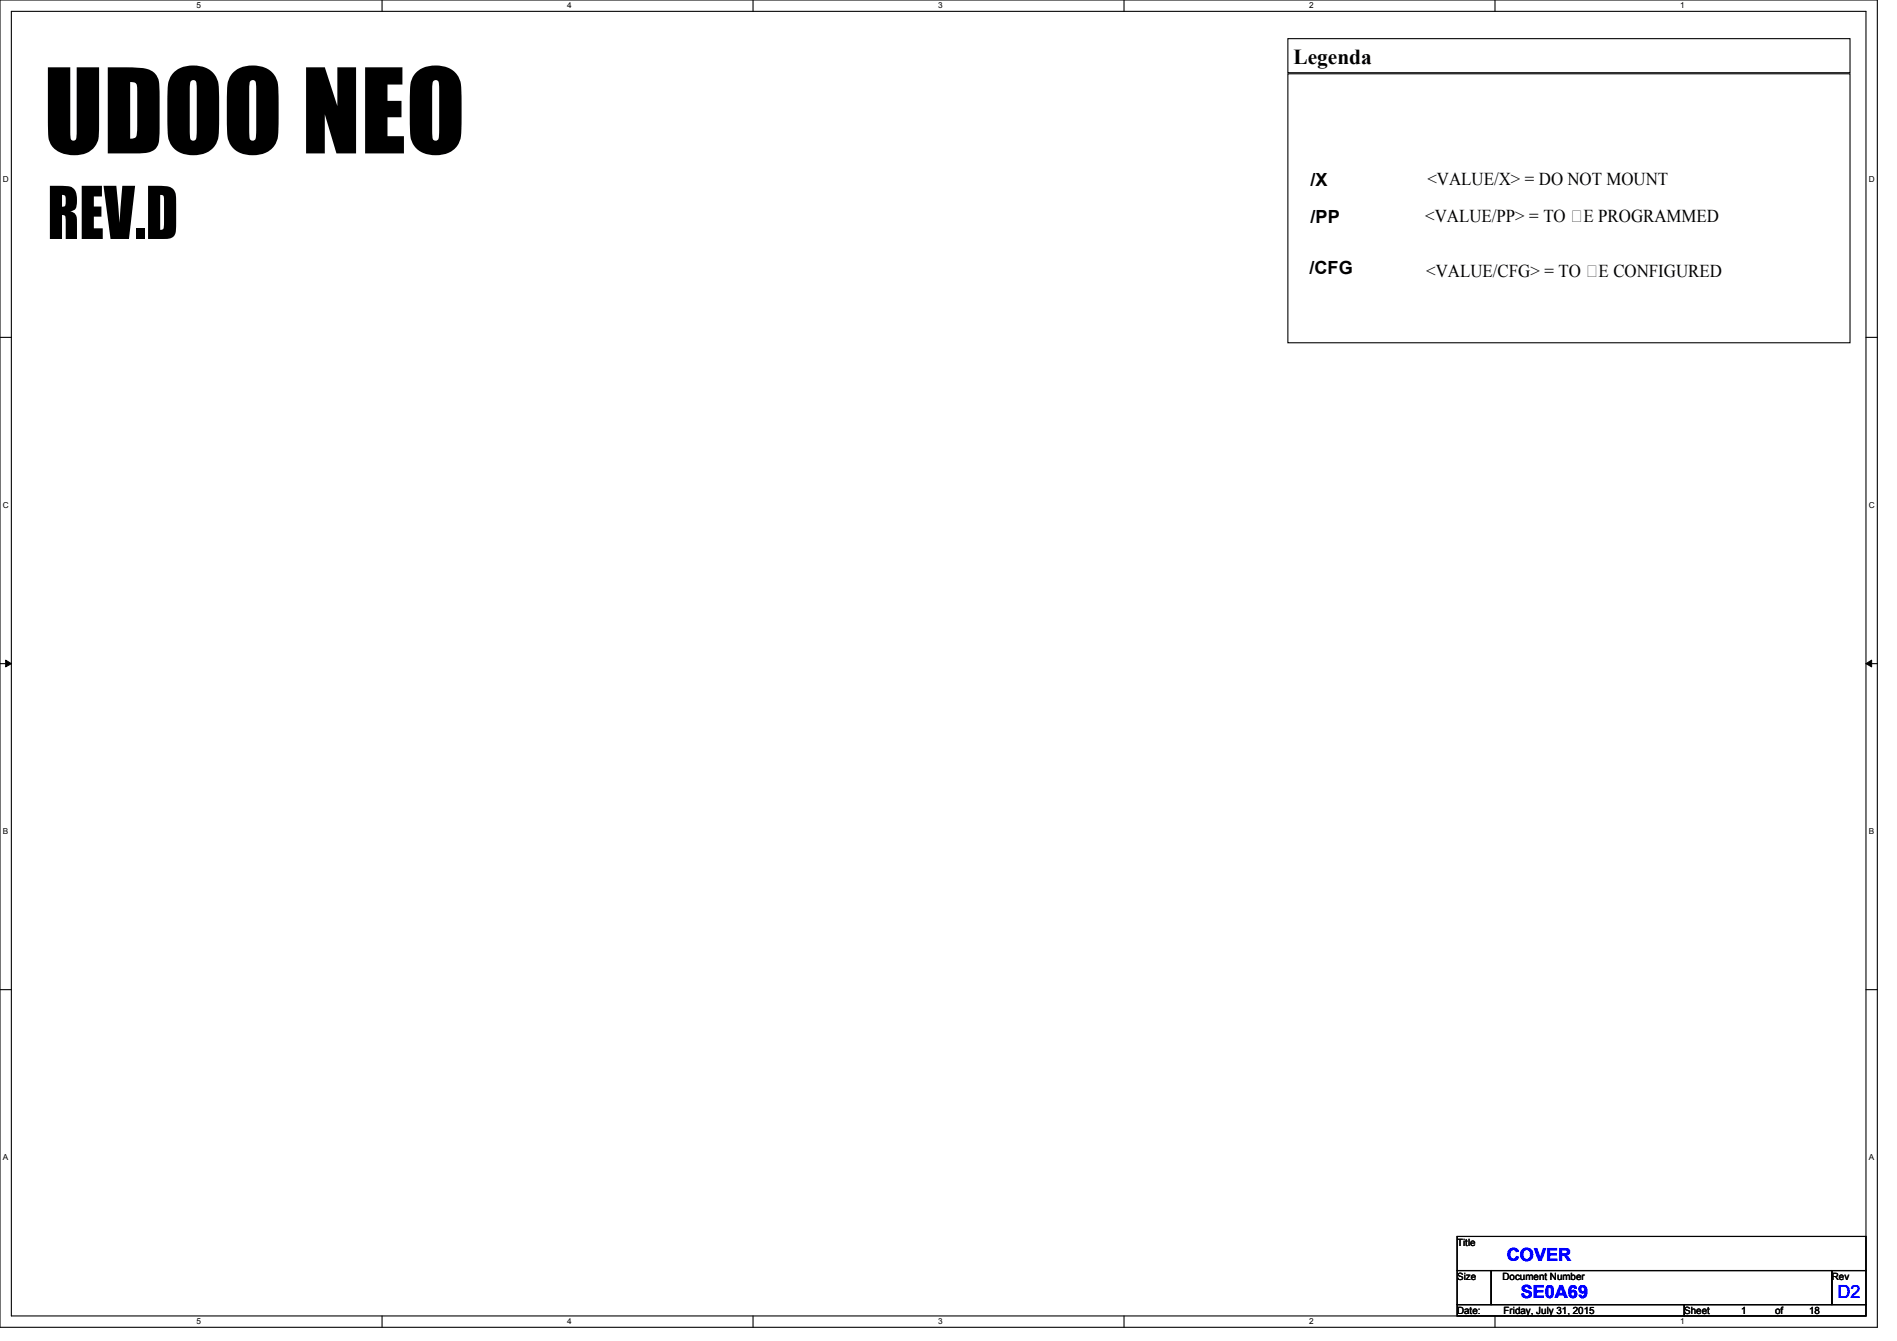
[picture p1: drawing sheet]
<svg xmlns="http://www.w3.org/2000/svg" width="297mm" height="210mm" viewBox="0 0 297 210" stroke-linecap="round" stroke-linejoin="round" font-family="sans-serif">
<defs><g id="words">
<text font-size="17.1" x="6.8" y="24">UDOO NEO</text>
<text font-size="10.5" x="7.4" y="37.4">REV.D</text>
<text font-size="3.3" x="202.5" y="10">Legenda</text>
<g font-size="2.8">
<text x="205.2" y="29.1">/X</text>
<text x="223.5" y="29">&lt;VALUE/X&gt; = DO NOT MOUNT</text>
<text x="205.2" y="35">/PP</text>
<text x="223.1" y="34.7">&lt;VALUE/PP&gt; = TO BE PROGRAMMED</text>
<text x="205" y="43">/CFG</text>
<text x="223.3" y="43.4">&lt;VALUE/CFG&gt; = TO BE CONFIGURED</text>
</g>
<g font-size="2.8" fill="#00f">
<text x="235.9" y="197.5">COVER</text>
<text x="238.1" y="203.2">SE0A69</text>
<text x="287.7" y="203.3">D2</text>
</g>
<g font-size="1.6">
<text x="228.1" y="195.1">Title</text>
<text x="228.1" y="200.4">Size</text>
<text x="235.2" y="200.4">Document Number</text>
<text x="286.8" y="200.4">Rev</text>
<text x="228.1" y="205.7">Date:</text>
<text x="235.4" y="205.7">Friday, July 31, 2015</text>
<text x="263.7" y="205.7">Sheet</text>
<text x="272.6" y="205.7">1</text>
<text x="277.9" y="205.7">of</text>
<text x="283.3" y="205.7">18</text>
</g>
<g font-size="1.3">
<text x="30.8" y="1.3">5</text>
<text x="88.8" y="1.3">4</text>
<text x="146.9" y="1.3">3</text>
<text x="205" y="1.3">2</text>
<text x="263.1" y="1.3">1</text>
<text x=".5" y="28.4">D</text>
<text x="292.6" y="28.4">D</text>
<text x=".5" y="79.5">C</text>
<text x="292.6" y="79.5">C</text>
<text x=".5" y="130.6">B</text>
<text x="292.6" y="130.6">B</text>
<text x=".5" y="181.7">A</text>
<text x="292.6" y="181.7">A</text>
<text x="30.8" y="207.4">5</text>
<text x="88.8" y="207.4">4</text>
<text x="146.9" y="207.4">3</text>
<text x="205" y="207.4">2</text>
<text x="263.1" y="207.4">1</text>
</g>
</g></defs>
<path d="M0 0h293.9v207.9h-293.9zM1.8 1.8h290.3v204.3h-290.3z" fill="none" stroke="#000" stroke-width=".17"/>
<g fill="#fff">
<path d="M30.8 .2h.7v1.4h-.7z"/>
<path d="M30.8 206.2h.7v1.4h-.7z"/>
</g>
<path d="M59.8 0v1.8M59.8 206.1v1.8" fill="none" stroke="#000" stroke-width=".17"/>
<g fill="#fff">
<path d="M88.8 .2h.7v1.4h-.7z"/>
<path d="M88.8 206.2h.7v1.4h-.7z"/>
</g>
<path d="M117.9 0v1.8M117.9 206.1v1.8" fill="none" stroke="#000" stroke-width=".17"/>
<g fill="#fff">
<path d="M146.9 .2h.7v1.4h-.7z"/>
<path d="M146.9 206.2h.7v1.4h-.7z"/>
</g>
<path d="M176 0v1.8M176 206.1v1.8" fill="none" stroke="#000" stroke-width=".17"/>
<g fill="#fff">
<path d="M205 .2h.7v1.4h-.7z"/>
<path d="M205 206.2h.7v1.4h-.7z"/>
</g>
<path d="M234.1 0v1.8M234.1 206.1v1.8" fill="none" stroke="#000" stroke-width=".17"/>
<g fill="#fff">
<path d="M263.1 .2h.6v1.4h-.6z"/>
<path d="M263.1 206.2h.6v1.4h-.6z"/>
<path d="M.5 27.3h.9v1.4h-.9z"/>
<path d="M292.6 27.3h.9v1.4h-.9z"/>
<path d="M.5 78.4h.9v1.4h-.9z"/>
<path d="M292.6 78.4h.9v1.4h-.9z"/>
</g>
<path d="M0 52.8h1.8M292.1 52.8h1.8" fill="none" stroke="#000" stroke-width=".17"/>
<g fill="#fff">
<path d="M.5 129.5h.8v1.4h-.8z"/>
<path d="M292.6 129.5h.8v1.4h-.8z"/>
</g>
<path d="M0 103.9h1.8M292.1 103.9h1.8" fill="none" stroke="#000" stroke-width=".17"/>
<path d="M.9 103.4l.9 .5-.9 .5zM292.1 103.9l.9-.5v1z" fill="#000"/>
<path d="M.9 103.4l.9 .5-.9 .5zM292.1 103.9l.9-.5v1z" fill="none" stroke="#000" stroke-width=".16"/>
<g fill="#fff">
<path d="M.5 180.5h.8v1.4h-.8z"/>
<path d="M292.6 180.5h.8v1.4h-.8z"/>
</g>
<path d="M201.6 6.1h88v5.3h-88zM201.6 11.6h88v42.1h-88zM0 155h1.8M292.1 155h1.8M228.1 193.6h64v5.4h-64zM228.1 199h5.4v5.3h-5.4zM233.5 199h53.3v5.3h-53.3zM286.8 199h5.3v5.3h-5.3zM228.1 204.3h35.6v1.8h-35.6zM263.7 204.3h28.4v1.8h-28.4z" fill="none" stroke="#000" stroke-width=".17"/>
<use href="#words"/>
</svg>
